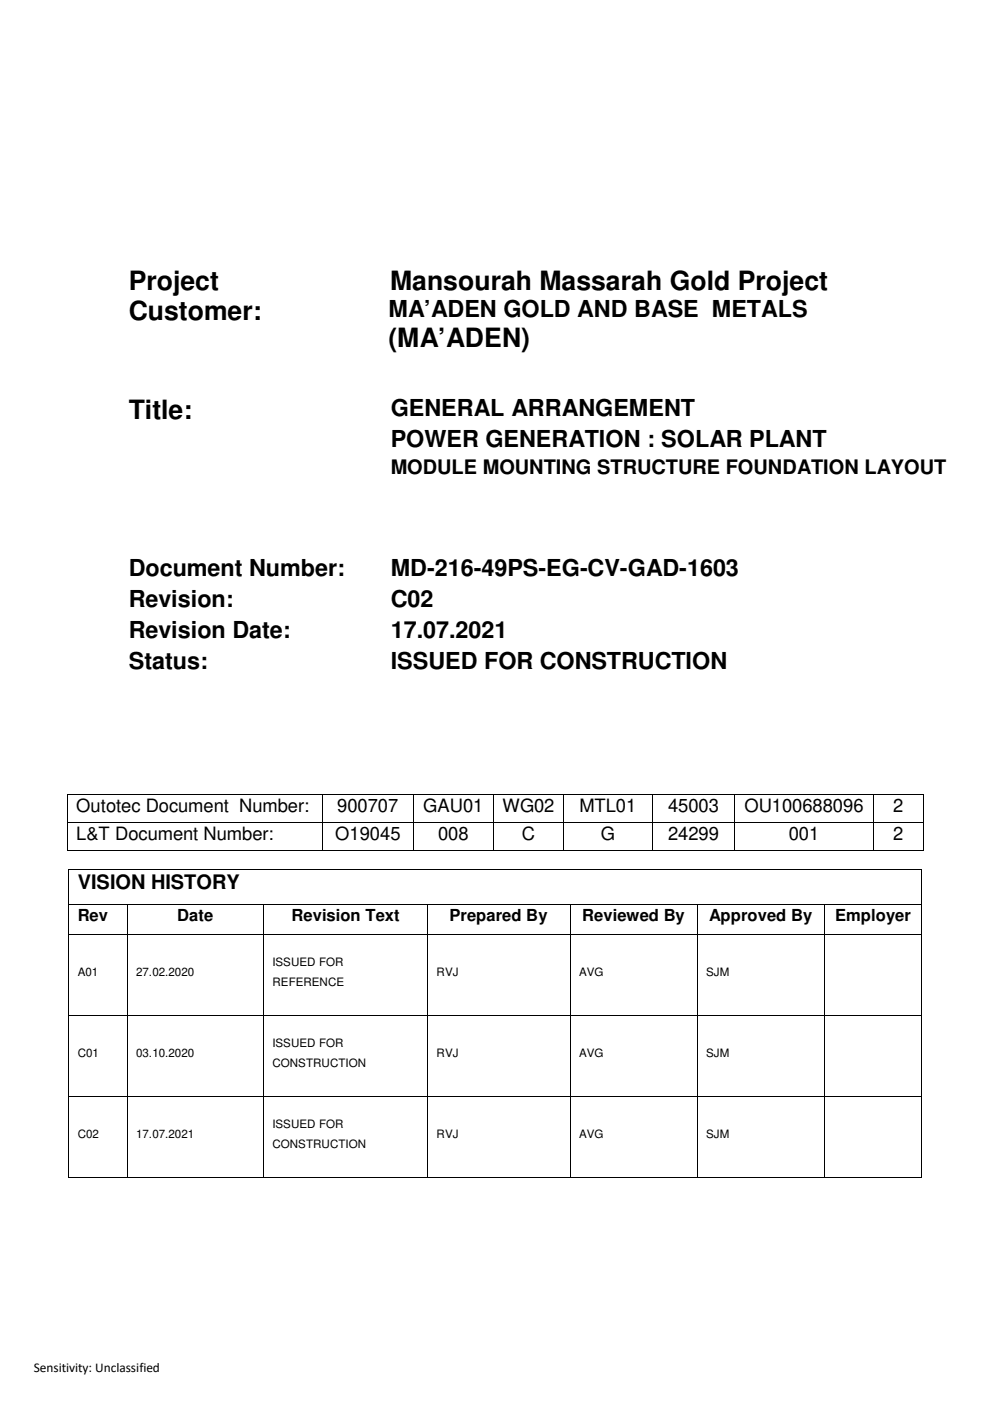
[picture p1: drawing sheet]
<svg xmlns="http://www.w3.org/2000/svg" width="210mm" height="297mm" viewBox="0 0 210 297" stroke-linecap="round" stroke-linejoin="round" font-family="sans-serif">
<defs><g id="words">
<g font-size="5.6">
<text x="27.3" y="61.4">Project</text>
<text x="82.7" y="61.4">Mansourah Massarah Gold Project</text>
<text x="27.3" y="67.9">Customer:</text>
<text x="82.3" y="73.6">(MA’ADEN)</text>
<text x="27.3" y="88.8">Title:</text>
</g>
<g font-size="5">
<text x="82.3" y="67.3">MA’ADEN GOLD AND BASE METALS</text>
<text x="82.8" y="88.1">GENERAL ARRANGEMENT</text>
<text x="82.8" y="94.7">POWER GENERATION : SOLAR PLANT</text>
<text x="27.3" y="122.2">Document Number:</text>
<text x="82.8" y="122.2">MD-216-49PS-EG-CV-GAD-1603</text>
<text x="27.3" y="128.7">Revision:</text>
<text x="82.8" y="128.7">C02</text>
<text x="27.3" y="135.3">Revision Date:</text>
<text x="82.8" y="135.3">17.07.2021</text>
<text x="27.3" y="141.8">Status:</text>
<text x="82.8" y="141.8">ISSUED FOR CONSTRUCTION</text>
</g>
<g font-size="4.2">
<text x="82.8" y="100.6">MODULE MOUNTING STRUCTURE FOUNDATION LAYOUT</text>
<text x="16.5" y="188.4">VISION HISTORY</text>
</g>
<g font-size="3.9">
<text x="16.2" y="172.1">Outotec Document Number:</text>
<text x="71.5" y="172.1">900707</text>
<text x="89.7" y="172.1">GAU01</text>
<text x="106.5" y="172.1">WG02</text>
<text x="122.9" y="172.1">MTL01</text>
<text x="141.6" y="172.1">45003</text>
<text x="157.8" y="172.1">OU100688096</text>
<text x="189.4" y="172.1">2</text>
<text x="16.2" y="178">L&amp;T Document Number:</text>
<text x="71.1" y="178">O19045</text>
<text x="92.9" y="178">008</text>
<text x="110.6" y="178">C</text>
<text x="127.4" y="178">G</text>
<text x="141.6" y="178">24299</text>
<text x="167.2" y="178">001</text>
<text x="189.4" y="178">2</text>
</g>
<g font-size="3.5">
<text x="16.5" y="195.2">Rev</text>
<text x="37.6" y="195.2">Date</text>
<text x="61.8" y="195.2">Revision Text</text>
<text x="95.3" y="195.2">Prepared By</text>
<text x="123.4" y="195.2">Reviewed By</text>
<text x="150.3" y="195.2">Approved By</text>
<text x="177.1" y="195.2">Employer</text>
</g>
<text font-size="2.8" x="7.2" y="290.9">Sensitivity: Unclassified</text>
<g font-size="2.5">
<text x="16.5" y="206.8">A01</text>
<text x="28.9" y="206.8">27.02.2020</text>
<text x="57.8" y="204.7">ISSUED FOR</text>
<text x="57.8" y="209">REFERENCE</text>
<text x="92.6" y="206.8">RVJ</text>
<text x="122.8" y="206.8">AVG</text>
<text x="149.7" y="206.8">SJM</text>
<text x="57.8" y="222">ISSUED FOR</text>
<text x="16.5" y="224.1">C01</text>
<text x="28.9" y="224.1">03.10.2020</text>
<text x="57.8" y="226.2">CONSTRUCTION</text>
<text x="92.6" y="224.1">RVJ</text>
<text x="122.8" y="224.1">AVG</text>
<text x="149.7" y="224.1">SJM</text>
<text x="57.8" y="239.1">ISSUED FOR</text>
<text x="16.5" y="241.3">C02</text>
<text x="28.9" y="241.3">17.07.2021</text>
<text x="57.8" y="243.4">CONSTRUCTION</text>
<text x="92.6" y="241.3">RVJ</text>
<text x="122.8" y="241.3">AVG</text>
<text x="149.7" y="241.3">SJM</text>
</g>
</g></defs>
<g fill="#000">
<path d="M14.2 168.4h.2v.1h-.2zM14.2 174.2h.2v.2h-.2zM68.4 168.4h.1v.1h-.1zM68.4 174.2h.1v.2h-.1zM87.5 168.4h.2v.1h-.2zM87.5 174.2h.2v.2h-.2zM104.6 168.4h.1v.1h-.1zM104.6 174.2h.1v.2h-.1zM119.4 168.4h.1v.1h-.1zM119.4 174.2h.1v.2h-.1zM138.3 168.4h.2v.1h-.2zM138.3 174.2h.2v.2h-.2z"/>
<path d="M155.7 168.4h.1v.1h-.1zM155.7 174.2h.1v.2h-.1zM185.1 168.4h.2v.1h-.2zM185.1 174.2h.2v.2h-.2zM195.7 168.4h.2v.1h-.2zM195.7 174.2h.2v.2h-.2zM14.2 180.2h.2v.1h-.2zM14.5 184.3h.1v.1h-.1zM14.5 191.7h.1v.2h-.1zM14.5 198h.1v.2h-.1zM26.9 191.7h.2v.2h-.2zM26.9 198h.2v.2h-.2z"/>
<path d="M55.8 191.7h.2v.2h-.2zM55.8 198h.2v.2h-.2zM68.4 180.2h.1v.1h-.1zM87.5 180.2h.2v.1h-.2zM90.6 191.7h.2v.2h-.2zM90.6 198h.2v.2h-.2zM104.6 180.2h.1v.1h-.1zM119.4 180.2h.1v.1h-.1zM120.8 191.7h.1v.2h-.1zM120.8 198h.1v.2h-.1zM138.3 180.2h.2v.1h-.2zM147.7 191.7h.2v.2h-.2z"/>
<path d="M147.7 198h.2v.2h-.2zM155.7 180.2h.1v.1h-.1zM174.8 191.7h.1v.2h-.1zM174.8 198h.1v.2h-.1zM185.1 180.2h.2v.1h-.2zM195.4 184.3h.1v.1h-.1zM195.4 191.7h.1v.2h-.1zM195.4 198h.1v.2h-.1zM195.7 180.2h.2v.1h-.2zM14.5 215.2h.1v.2h-.1zM26.9 215.2h.2v.2h-.2zM55.8 215.2h.2v.2h-.2z"/>
<path d="M90.6 215.2h.2v.2h-.2zM120.8 215.2h.1v.2h-.1zM147.7 215.2h.2v.2h-.2zM174.8 215.2h.1v.2h-.1zM195.4 215.2h.1v.2h-.1zM14.5 232.5h.1v.1h-.1zM26.9 232.5h.2v.1h-.2zM55.8 232.5h.2v.1h-.2zM90.6 232.5h.2v.1h-.2zM120.8 232.5h.1v.1h-.1zM147.7 232.5h.2v.1h-.2zM174.8 232.5h.1v.1h-.1z"/>
<path d="M195.4 232.5h.1v.1h-.1zM14.5 249.6h.1v.2h-.1zM26.9 249.6h.2v.2h-.2zM55.8 249.6h.2v.2h-.2zM90.6 249.6h.2v.2h-.2zM120.8 249.6h.1v.2h-.1zM147.7 249.6h.2v.2h-.2zM174.8 249.6h.1v.2h-.1zM195.4 249.6h.1v.2h-.1z"/>
</g>
<g fill="none" stroke="#000" stroke-width=".21">
<path d="M14.3 168.5v5.7M14.3 174.4v5.8M14.4 168.4h54M14.4 174.3h54M68.5 168.5v5.7M68.5 174.4v5.8M68.5 168.4h19M68.5 174.3h19M87.6 168.5v5.7M87.6 174.4v5.8M87.7 168.4h16.9M87.7 174.3h16.9"/>
<path d="M104.6 168.5v5.7M104.6 174.4v5.8M104.7 168.4h14.7M104.7 174.3h14.7M119.5 168.5v5.7M119.5 174.4v5.8M119.5 168.4h18.8M119.5 174.3h18.8M138.4 168.5v5.7M138.4 174.4v5.8M138.5 168.4h17.2M138.5 174.3h17.2"/>
<path d="M155.7 168.5v5.7M155.7 174.4v5.8M155.8 168.4h29.3M155.8 174.3h29.3M185.2 168.5v5.7M185.2 174.4v5.8M185.3 168.4h10.4M185.3 174.3h10.4M195.8 168.5v5.7M195.8 174.4v5.8M14.4 180.3h54M14.6 184.4v7.3"/>
<path d="M14.6 191.9v6.1M14.6 198.2v17M14.6 184.4h180.8M14.6 191.8h12.3M14.6 198.1h12.3M27 191.9v6.1M27 198.2v17M27.1 191.8h28.7M27.1 198.1h28.7M55.9 191.9v6.1M55.9 198.2v17M56 191.8h34.6"/>
<path d="M56 198.1h34.6M68.5 180.3h19M87.7 180.3h16.9M90.7 191.9v6.1M90.7 198.2v17M90.8 191.8h30M90.8 198.1h30M104.7 180.3h14.7M119.5 180.3h18.8M120.9 191.9v6.1M120.9 198.2v17M120.9 191.8h26.8"/>
<path d="M120.9 198.1h26.8M138.5 180.3h17.2M147.8 191.9v6.1M147.8 198.2v17M147.9 191.8h26.9M147.9 198.1h26.9M155.8 180.3h29.3M174.8 191.9v6.1M174.8 198.2v17M174.9 191.8h20.5M174.9 198.1h20.5M185.3 180.3h10.4"/>
<path d="M195.5 184.4v7.3M195.5 191.9v6.1M195.5 198.2v17M14.6 215.4v17.1M14.6 215.3h12.3M27 215.4v17.1M27.1 215.3h28.7M55.9 215.4v17.1M56 215.3h34.6M90.7 215.4v17.1M90.8 215.3h30M120.9 215.4v17.1"/>
<path d="M120.9 215.3h26.8M147.8 215.4v17.1M147.9 215.3h26.9M174.8 215.4v17.1M174.9 215.3h20.5M195.5 215.4v17.1M14.6 232.6v17M14.6 232.5h12.3M27 232.6v17M27.1 232.5h28.7M55.9 232.6v17M56 232.5h34.6"/>
<path d="M90.7 232.6v17M90.8 232.5h30M120.9 232.6v17M120.9 232.5h26.8M147.8 232.6v17M147.9 232.5h26.9M174.8 232.6v17M174.9 232.5h20.5M195.5 232.6v17M14.6 249.7h12.3M27.1 249.7h28.7M56 249.7h34.6"/>
<path d="M90.8 249.7h30M120.9 249.7h26.8M147.9 249.7h26.9M174.9 249.7h20.5"/>
</g>
<use href="#words"/>
</svg>
